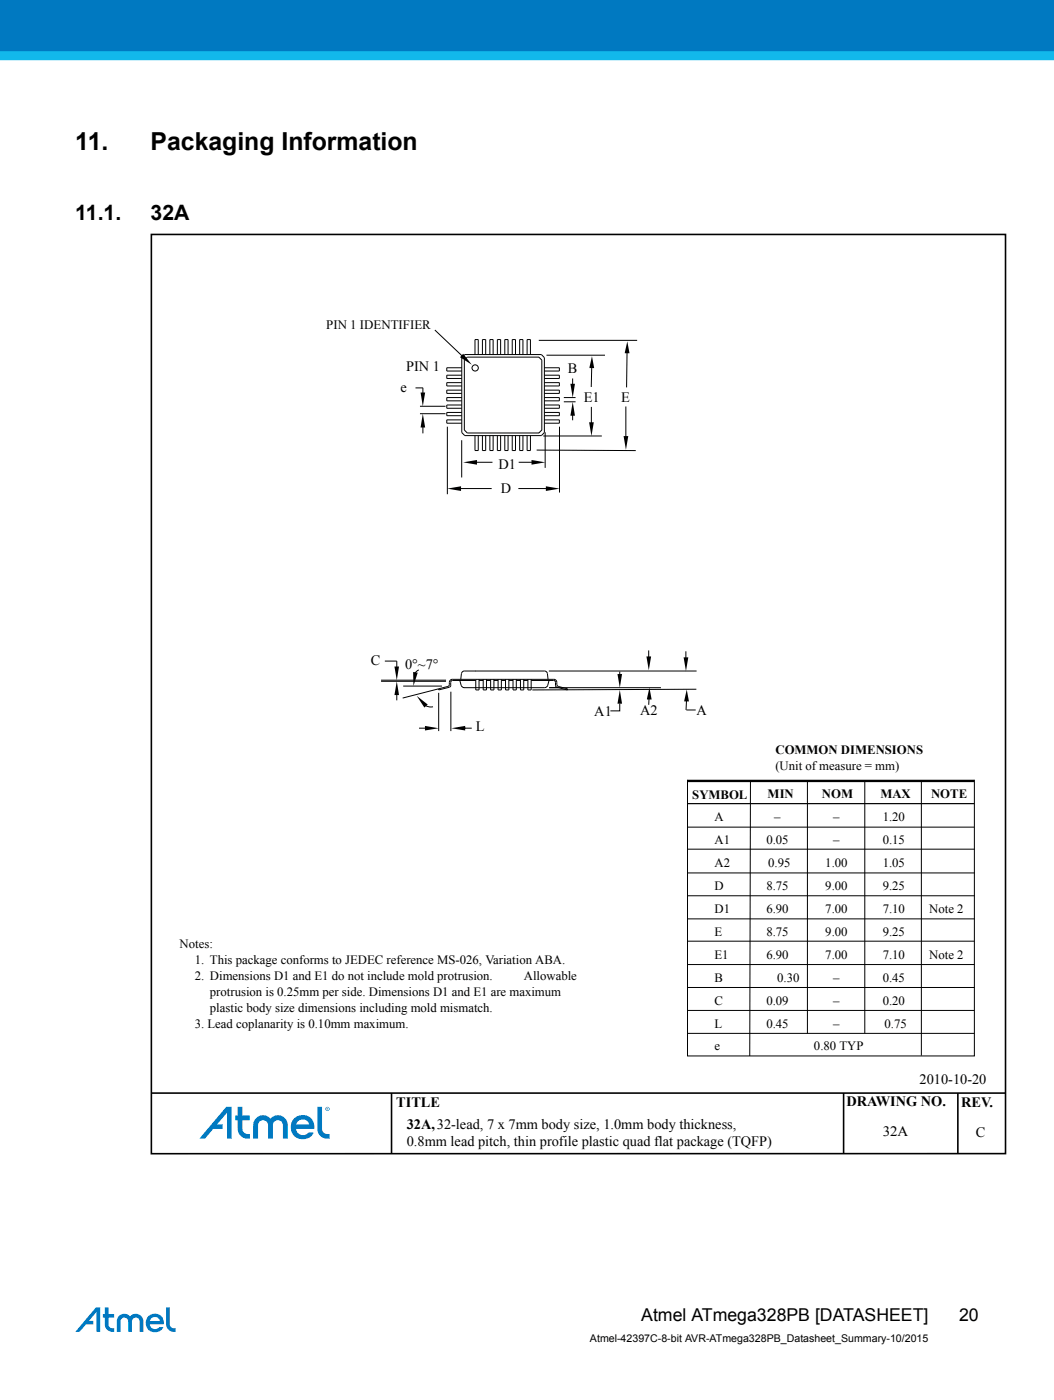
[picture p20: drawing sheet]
<svg xmlns="http://www.w3.org/2000/svg" width="210mm" height="279mm" viewBox="0 0 210 279" stroke-linecap="round" stroke-linejoin="round" font-family="sans-serif">
<defs><g id="words">
<g font-size="4.9">
<text x="15" y="29.8">11.</text>
<text x="30" y="29.8">Packaging Information</text>
</g>
<g font-size="4.2">
<text x="15" y="43.9">11.1.</text>
<text x="30" y="43.9">32A</text>
</g>
<g font-size="3.5">
<text x="127.8" y="263.3">Atmel ATmega328PB [DATASHEET]</text>
<text x="191.1" y="263.3">20</text>
</g>
<g font-size="2.9">
<text x="80.9" y="74">PIN 1</text>
<text x="113.1" y="74.3">B</text>
<text x="79.8" y="78.2">e</text>
<text x="116.3" y="80.1">E1</text>
<text x="123.8" y="80.1">E</text>
<text x="99.3" y="93.4">D1</text>
<text x="99.8" y="98.3">D</text>
<text x="73.9" y="132.6">C</text>
<text x="80.7" y="133.2">0°~7°</text>
<text x="118.4" y="142.7">A1</text>
<text x="127.6" y="142.6">A2</text>
<text x="138.8" y="142.6">A</text>
<text x="94.8" y="145.6">L</text>
<text x="78.9" y="220.5">TITLE</text>
<text x="168.6" y="220.5">DRAWING NO.</text>
<text x="183.2" y="216">2010-10-20</text>
<text x="191.5" y="220.6">REV.</text>
<text x="81.1" y="225">32A,32-lead, 7 x 7mm body size, 1.0mm body thickness,</text>
<text x="175.9" y="226.5">32A</text>
<text x="194.4" y="226.6">C</text>
<text x="81.1" y="228.4">0.8mm lead pitch, thin profile plastic quad flat package (TQFP)</text>
</g>
<text font-size="2.6" x="65" y="65.5">PIN 1 IDENTIFIER</text>
<g font-size="2.5">
<text x="154.5" y="153.4">(Unit of measure = mm)</text>
<text x="154.5" y="150.2">COMMON DIMENSIONS</text>
<text x="137.9" y="159.2">SYMBOL</text>
<text x="152.9" y="159">MIN</text>
<text x="163.8" y="159.1">NOM</text>
<text x="175.4" y="159">MAX</text>
<text x="185.5" y="159.1">NOTE</text>
<text x="142.4" y="163.6">A</text>
<text x="154.3" y="163.6">–</text>
<text x="166" y="163.6">–</text>
<text x="175.9" y="163.6">1.20</text>
<text x="142.4" y="168.2">A1</text>
<text x="142.4" y="172.8">A2</text>
<text x="152.7" y="168.2">0.05</text>
<text x="153.1" y="172.8">0.95</text>
<text x="164.4" y="172.8">1.00</text>
<text x="166" y="168.2">–</text>
<text x="175.9" y="168.2">0.15</text>
<text x="175.9" y="172.8">1.05</text>
<text x="142.4" y="177.3">D</text>
<text x="152.7" y="177.3">8.75</text>
<text x="164.4" y="177.3">9.00</text>
<text x="175.9" y="177.3">9.25</text>
<text x="142.4" y="181.9">D1</text>
<text x="152.7" y="181.9">6.90</text>
<text x="164.4" y="181.9">7.00</text>
<text x="175.9" y="181.9">7.10</text>
<text x="185.2" y="181.9">Note 2</text>
<text x="35.8" y="188.9">Notes:</text>
<text x="142.4" y="186.5">E</text>
<text x="142.4" y="191.1">E1</text>
<text x="152.7" y="186.5">8.75</text>
<text x="152.7" y="191.1">6.90</text>
<text x="164.4" y="186.5">9.00</text>
<text x="164.4" y="191.1">7.00</text>
<text x="175.9" y="186.5">9.25</text>
<text x="175.9" y="191.1">7.10</text>
<text x="185.2" y="191.1">Note 2</text>
<text x="38.8" y="192.1">1. This package conforms to JEDEC reference MS-026, Variation ABA.</text>
<text x="38.8" y="195.2">2. Dimensions D1 and E1 do not include mold protrusion.</text>
<text x="104.4" y="195.2">Allowable</text>
<text x="142.4" y="195.6">B</text>
<text x="154.9" y="195.6">0.30</text>
<text x="166" y="195.6">–</text>
<text x="175.9" y="195.6">0.45</text>
<text x="41.8" y="198.4">protrusion is 0.25mm per side. Dimensions D1 and E1 are maximum</text>
<text x="41.8" y="201.6">plastic body size dimensions including mold mismatch.</text>
<text x="142.4" y="200.2">C</text>
<text x="152.7" y="200.2">0.09</text>
<text x="166" y="200.2">–</text>
<text x="175.9" y="200.2">0.20</text>
<text x="38.8" y="204.8">3. Lead coplanarity is 0.10mm maximum.</text>
<text x="142.4" y="204.8">L</text>
<text x="142.4" y="209.3">e</text>
<text x="152.7" y="204.8">0.45</text>
<text x="162.2" y="209.3">0.80 TYP</text>
<text x="166" y="204.8">–</text>
<text x="176.2" y="204.8">0.75</text>
</g>
<text font-size="2.1" x="117.5" y="267.5">Atmel-42397C-8-bit AVR-ATmega328PB_Datasheet_Summary-10/2015</text>
</g></defs>
<path d="M30.2 46.7h170.1v183.2h-170.1zM30.1 217.8h170.2M78 217.8v12.1M168.1 217.8v12M190.8 217.8v12" fill="none" stroke="#000" stroke-width=".32"/>
<g fill="#0079c1">
<path d="M63.2 220.6h1v4.4a1.02 1.02 0 0 0 1 1h.5v.9a2.06 2.06 0 0 1-2.5-1.9z"/>
<path d="M51 222.8a1.93 1.93 0 0 1 2.9 .1 1.96 1.96 0 0 1 2.2-.5 1.96 1.96 0 0 1 1.2 1.9v2.6h-.9v-2.6a1 1 0 0 0-1-1.1 1 1 0 0 0-1 1.1v2.6h-1v-2.6a1 1 0 0 0-1-1.1 1 1 0 0 0-1 1.1v2.6h-1l.1-2.9 .1-.5z"/>
<path d="M45.1 220.6h1.1v6.3h-1v-5.1l-2 2.3h1.2v.9h-1.9l-1.7 1.9h-1.1z"/>
<path d="M47.4 220.6h.9v1.7h1.5v1h-1.5v1.7a1.02 1.02 0 0 0 1 1h.5v.9a2.05 2.05 0 0 1-2.4-1.9v-1.7h-.5v-1h.5z"/>
<path d="M58.6 222.9a2.44 2.44 0 0 0 .3 3.7 2.44 2.44 0 0 0 3.6-.9h-1a1.43 1.43 0 0 1-1.5 .5 1.43 1.43 0 0 1-1-1.2h3.6a2.37 2.37 0 0 0-1.2-2.6 2.37 2.37 0 0 0-2.8 .5zM59.3 223.5a1.31 1.31 0 0 1 2.3 .6h-2.6z"/>
<path d="M64.8 221a.45 .45 0 0 0 .9 0 .45 .45 0 0 0-.9 0zM64.9 221a.35 .35 0 0 1 .7 0 .35 .35 0 0 1-.7 0z"/>
<path d="M65.1 220.8v.4l.1-.2 .3 .2-.1-.4zM65.2 220.9l.1 .1h-.1z"/>
</g>
<g fill="none" stroke="#000" stroke-width=".2">
<path d="M82.8 77.3h1.5v1.5M86.6 65.8l6.1 5.7M92 73.3h-3v.6h3M92 74.8h-3v.6h3M92 76.3h-3v.6h3M92 77.7h-3v.7h3M92 79.2h-3v.7h3M92.6 70.7h15.3l.6 .6v14.9l-.6 .6h-15.3l-.6-.6v-14.9zM94.6 70.7v-3h.7v3M96.1 70.7v-3h.7v3M97.6 70.7v-3h.7v3M99.1 70.7v-3h.6v3"/>
<path d="M100.6 70.7v-3h.6v3M102.1 70.7v-3h.6v3M103.5 70.7v-3h.7v3M105 70.7v-3h.7v3M107.3 67.8h19.6M107.4 71.2l.6 .6v13.9M107.4 71.2h-14.3l-.6 .6v13.9l.6 .6h14.3M108.5 73.3h2.9v.6h-2.9M108.5 74.8h2.9v.6h-2.9M108.5 76.3h2.9v.6h-2.9M108.5 77.7h2.9v.7h-2.9M108.5 79.2h2.9v.7h-2.9"/>
<path d="M108.9 70.8h11.6M112.3 79.2h2.4M114.1 75.4v1.5M117.9 73l-.1 4.1M124.9 69.8l-.1 7.4M83.7 81h5.1M83.7 82.4h5.1M84.3 84.9v1.5M89.1 85v13.5M90.6 97.4h7.4M92 87.7v7.5M92 83.7h-3v.6h3"/>
<path d="M92 80.7h-3v.7h3M92 82.2h-3v.6h3M93.8 92.1h4.3M94.6 86.8v3h.7v-3M96.1 86.8v3h.7v-3M97.6 86.8v3h.7v-3M99.1 86.8v3h.6v-3M100.6 86.8v3h.6v-3M102.1 86.8v3h.6v-3M103.3 97.4h6.7M103.3 92.1h3.8M103.5 86.8v3h.7v-3"/>
<path d="M105 86.8v3h.7v-3M106.9 89.7l19.8 .1M108 85.7l-.6 .6M108.2 86.9h11.7M108.5 83.7h2.9v.6h-2.9M108.5 80.7h2.9v.7h-2.9M108.5 82.2h2.9v.6h-2.9M108.6 86.1v7.1M111.5 85v13.2M112.3 80.1h2.4M114.1 82.3v1.5M117.8 81.1v3.3"/>
<path d="M124.7 81v6.2M75.9 135.5h13M75.9 135.8h13M76.7 131.7h2.4v1.5M79.1 138.1v1.5M80.3 136.7h7.8M83.5 133.5l-.6 .3-.3 .5M87.4 138.1v7.6M87.4 137.3l-7.2 1.8M89.5 137l-2.1 .5v-.2M89.5 136v.4M89.5 136.4l-.2 .4-1.9 .5"/>
<path d="M89.8 137.9v7.8M90.1 135.4h20.2a.61 .61 0 0 1 .6 .6l.2 .7 2 .6v.2l-2.1-.5M90.1 135.4a.61 .61 0 0 0-.6 .6M90.2 135.6h4.6M90.2 135.6l-.3 .2-.1 .9-.3 .2M91.6 135.6l.4 1.2 .5 .2M92.5 133.7h16M92.5 133.7l-.5 .3-.2 1.4M94.8 135.4v2.1h.6v-2.1M95.4 135.6h.9M96.3 135.4v2.1h.6v-2.1M96.9 135.6h.9"/>
<path d="M97.8 135.4v2.1h.6v-2.1M98.4 135.6h.8M99.2 135.4v2.1h.7v-2.1M99.9 135.6h.8M100.7 135.4v2.1h.7v-2.1M101.4 135.6h.8M102.2 135.4v2.1h.7v-2.1M102.9 135.6h.8M103.7 135.4v2.1h.6v-2.1M104.3 135.6h.9M105.2 135.4v2.1h.6v-2.1M105.8 135.6h4.5"/>
<path d="M108.5 133.7l.5 .3 .2 1.4M109.4 133.7h29.4M109.4 135.6l-.4 1.2-.5 .2h-16.1M109.4 137h22.3M110.3 135.6l.3 .2 .1 .9 .3 .2M123.5 133.8v1.5M129.2 129.6v1.5M129.4 138.4l-.1 2.1M136.7 129.8v1.5M136.8 139.5l-.1 2M138.7 137.4l-32.6 .1M83.5 145.1h1.5"/>
<path d="M84.8 140.6l.8 .3 .7-.1M91.3 145.1h2.7M123.5 140.2v1.5h-1.9M136.7 141.5h1.9M137 155.4v55h57.1v-55M149.5 155.7l-.1 54.7M160.9 155.6v50.4M172.3 155.6v50.3M183.6 155.6v54.8M137 169.2h57.2M137 174h57.2M137 178.5h57.2"/>
<path d="M137 164.8h57.1M137 183.1h57.2M137 187.6h57.2M137 192.2h57.1M137 196.8h57.2M137 201.4h57.1M137 205.9h57.1"/>
<circle cx="94.7" cy="73.3" r=".62"/>
</g>
<g fill="#000">
<path d="M83.8 78.2h.9l-.5 2.8zM92.3 70.5l1.7 2.2-2.3-1.5zM113.6 76.5h1l-.5 2.7zM84.2 82.4l.5 2.8h-.9zM89.1 97.4l2.8-.5v.9zM92.3 92.1l2.7-.4v.9zM105.9 91.7l2.8 .4-2.8 .5zM108.8 96.9l2.7 .5-2.7 .4zM114.1 80.1l.5 2.7h-1zM117.4 84.2h.9l-.5 2.7zM124.2 86.9h1l-.5 2.8zM78.6 132.8h.9l-.4 2.8z"/>
<path d="M79.1 135.8l.4 2.7h-.9zM82.3 133.9l.9 .2-.8 2.6zM123 134.3h.9l-.4 2.8zM128.8 130.8h.9l-.4 2.8zM136.2 131h.9l-.4 2.8zM83 138.7l2.2 1.7-.6 .6zM84.7 144.7l2.7 .4-2.7 .5zM89.9 145.1l2.8-.4v.9zM123.5 137.5l.4 2.7h-.9z"/>
<path d="M117.9 71l.5 2.4h-.9z" fill-rule="evenodd"/>
<path d="M125 68l.4 2.4h-.9z" fill-rule="evenodd"/>
<path d="M129.4 137l.4 2.4h-.9z" fill-rule="evenodd"/>
<path d="M136.8 137.4l.5 2.4h-1z" fill-rule="evenodd"/>
</g>
<path d="M137 155.6h57.1" fill="none" stroke="#000" stroke-width=".48"/>
<path d="M137 160.2h57.1" fill="none" stroke="#000" stroke-width=".24"/>
<path d="M0 0h210v10.2h-210z" fill-rule="evenodd" fill="#0079c1"/>
<path d="M0 11.1h210" fill="none" stroke="#12b8eb" stroke-width="1.8"/>
<g fill="#0078c1">
<path d="M33.1 260.5h.7v3.4a.88 .88 0 0 0 1.2 .8v.7a1.59 1.59 0 0 1-1.9-1.5z"/>
<path d="M23.7 262.3a1.49 1.49 0 0 1 2.2 .1 1.51 1.51 0 0 1 1.7-.5 1.51 1.51 0 0 1 1 1.5v2h-.8v-2a.77 .77 0 0 0-.7-.8 .77 .77 0 0 0-.8 .8v2h-.8v-2a.77 .77 0 0 0-.7-.8 .77 .77 0 0 0-.8 .8v2h-.7v-2.2z"/>
<path d="M19.1 260.5h.9v4.9h-.8v-4l-1.5 1.8h.9v.7h-1.5l-1.2 1.5h-.9z"/>
<path d="M20.9 260.5h.7v1.4h1.1v.7h-1.1v1.3a.87 .87 0 0 0 1.2 .8v.7a1.58 1.58 0 0 1-1.9-1.5v-1.3h-.4v-.7h.4z"/>
<path d="M29.5 262.3a1.88 1.88 0 0 0 .3 2.9 1.88 1.88 0 0 0 2.7-.7h-.7a1.11 1.11 0 0 1-1.2 .3 1.11 1.11 0 0 1-.7-.9h2.7a1.82 1.82 0 0 0-.9-2 1.82 1.82 0 0 0-2.2 .4zM30.2 262.7a1 1 0 0 1 1.6 .6h-1.9z"/>
</g>
<use href="#words"/>
</svg>
